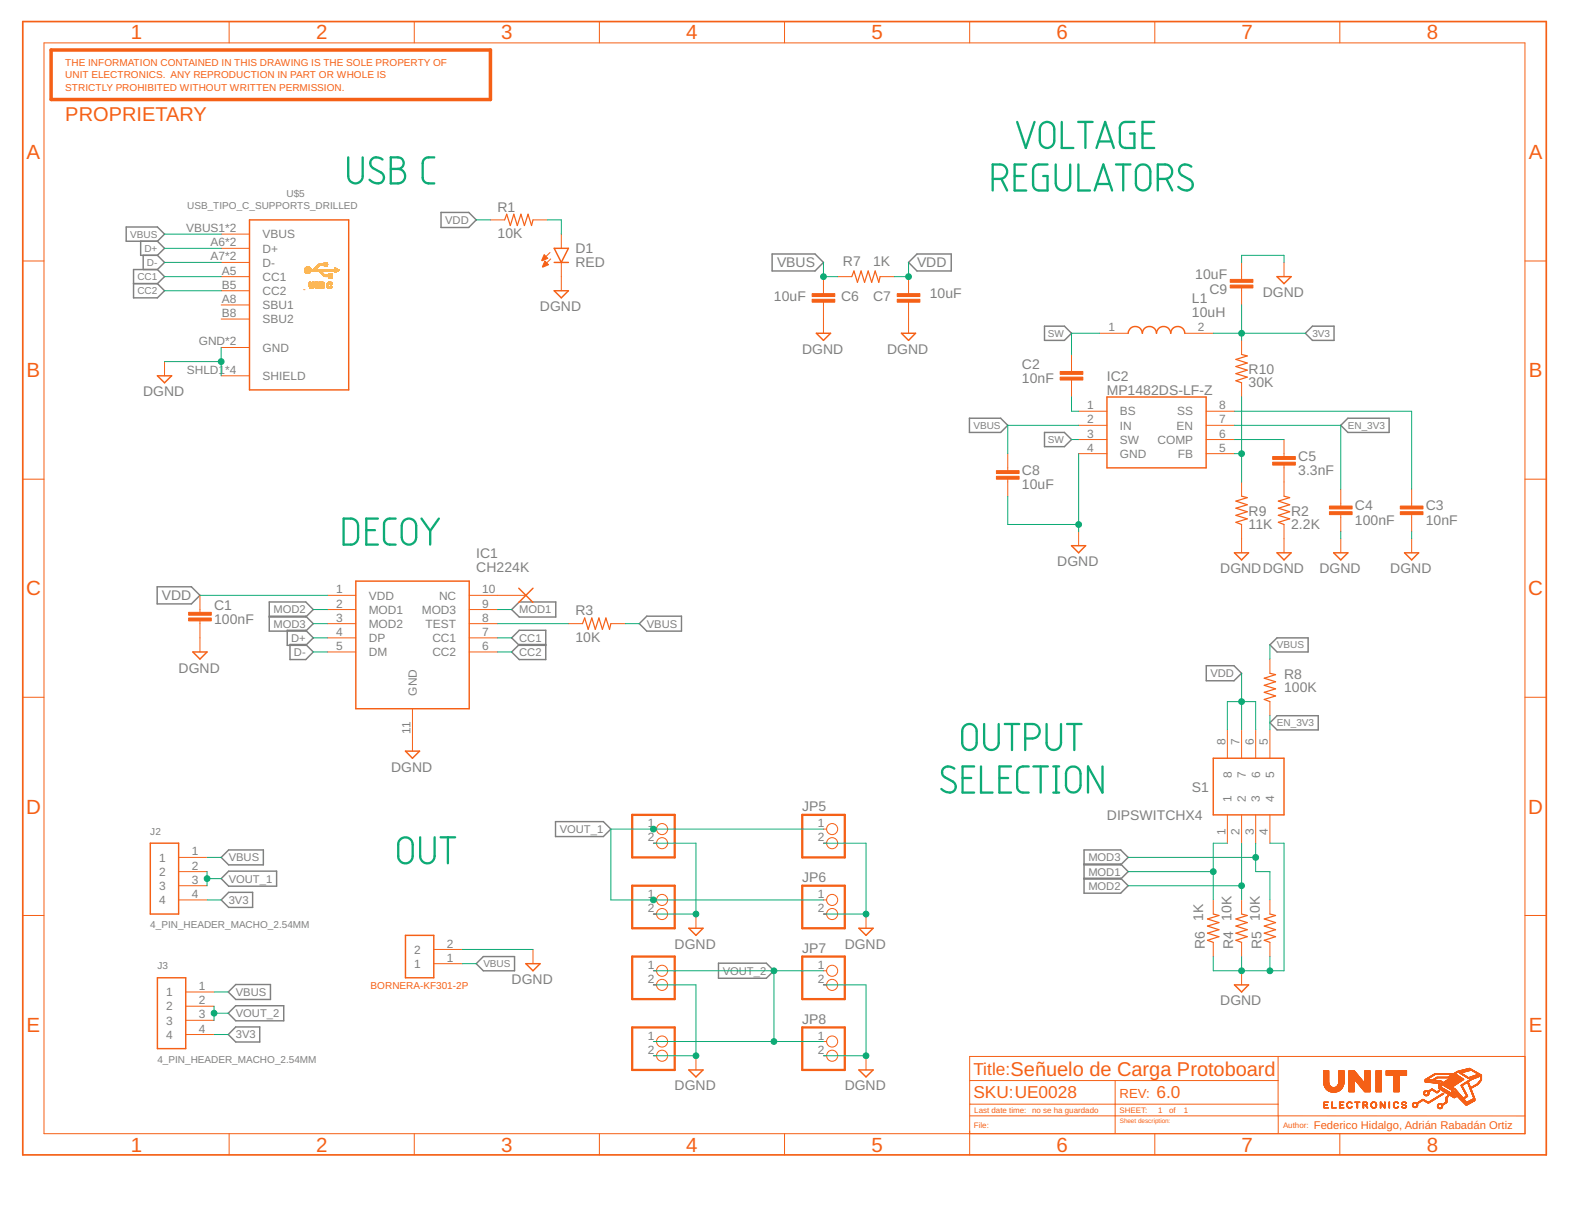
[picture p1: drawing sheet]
<svg xmlns="http://www.w3.org/2000/svg" width="279mm" height="216mm" viewBox="0 0 279 216" stroke-linecap="round" stroke-linejoin="round" font-family="sans-serif">
<defs><g id="words">
<g font-size="3.6" fill="#f56016">
<text x="23" y="6.9">1</text>
<text x="55.5" y="6.9">2</text>
<text x="88" y="6.9">3</text>
<text x="120.5" y="6.9">4</text>
<text x="153" y="6.9">5</text>
<text x="185.5" y="6.9">6</text>
<text x="218" y="6.9">7</text>
<text x="250.6" y="6.9">8</text>
<text x="4.7" y="28">A</text>
<text x="268.5" y="28">A</text>
<text x="4.7" y="66.3">B</text>
<text x="268.5" y="66.3">B</text>
<text x="4.6" y="104.6">C</text>
<text x="268.4" y="104.6">C</text>
<text x="4.6" y="142.9">D</text>
<text x="268.4" y="142.9">D</text>
<text x="4.7" y="181.3">E</text>
<text x="268.5" y="181.3">E</text>
<text x="23" y="202.3">1</text>
<text x="55.5" y="202.3">2</text>
<text x="88" y="202.3">3</text>
<text x="120.5" y="202.3">4</text>
<text x="153" y="202.3">5</text>
<text x="185.5" y="202.3">6</text>
<text x="218" y="202.3">7</text>
<text x="250.6" y="202.3">8</text>
</g>
<g font-size="3.5" fill="#f56016">
<text x="11.5" y="21.2">PROPRIETARY</text>
<text x="177.5" y="188.9">Señuelo de Carga Protoboard</text>
</g>
<g font-size="3" fill="#f56016">
<text x="171" y="188.8">Title:</text>
<text x="171" y="192.9">SKU:UE0028</text>
<text x="203.1" y="192.9">6.0</text>
</g>
<g font-size="2.5" fill="#808080">
<text x="87.4" y="41.9">10K</text>
<text x="87.4" y="37.2">R1</text>
<text x="101.1" y="46.8">RED</text>
<text x="101.1" y="44.4">D1</text>
<text x="136.5" y="47">VBUS</text>
<text x="148" y="46.7">R7</text>
<text x="153.3" y="46.7">1K</text>
<text x="161" y="47">VDD</text>
<text x="135.9" y="52.9">10uF</text>
<text x="147.7" y="52.9">C6</text>
<text x="153.3" y="52.9">C7</text>
<text x="163.3" y="52.3">10uF</text>
<text x="209.3" y="53.2">L1</text>
<text x="209.9" y="49.1">10uF</text>
<text x="212.4" y="51.6">C9</text>
<text x="221.8" y="52.2">DGND</text>
<text x="94.8" y="54.7">DGND</text>
<text x="209.3" y="55.7">10uH</text>
<text x="140.9" y="62.2">DGND</text>
<text x="155.8" y="62.2">DGND</text>
<text x="179.5" y="64.8">C2</text>
<text x="219.3" y="65.8">R10</text>
<text x="25.1" y="69.6">DGND</text>
<text x="179.5" y="67.3">10nF</text>
<text x="194.4" y="69.4">MP1482DS-LF-Z</text>
<text x="194.4" y="66.9">IC2</text>
<text x="219.3" y="68">30K</text>
<text x="179.5" y="83.4">C8</text>
<text x="228" y="83.4">3.3nF</text>
<text x="228" y="80.9">C5</text>
<text x="179.5" y="85.9">10uF</text>
<text x="237.9" y="89.7">C4</text>
<text x="250.4" y="89.7">C3</text>
<text x="219.3" y="92.9">11K</text>
<text x="219.3" y="90.7">R9</text>
<text x="226.7" y="92.9">2.2K</text>
<text x="226.7" y="90.7">R2</text>
<text x="237.9" y="92.1">100nF</text>
<text x="250.4" y="92.1">10nF</text>
<text x="83.6" y="100.5">CH224K</text>
<text x="83.6" y="98">IC1</text>
<text x="185.7" y="99.5">DGND</text>
<text x="214.3" y="100.7">DGNDDGND</text>
<text x="231.7" y="100.7">DGND</text>
<text x="244.2" y="100.7">DGND</text>
<text x="28.4" y="105.4">VDD</text>
<text x="37.6" y="107.1">C1</text>
<text x="37.6" y="109.6">100nF</text>
<text x="101.1" y="112.8">10K</text>
<text x="101.1" y="108.1">R3</text>
<text x="31.4" y="118.1">DGND</text>
<text x="225.5" y="119.3">R8</text>
<text x="225.5" y="121.5">100K</text>
<text x="68.7" y="135.6">DGND</text>
<text x="140.9" y="142.5">JP5</text>
<text x="209.3" y="139">S1</text>
<text x="194.4" y="144">DIPSWITCHX4</text>
<text x="140.9" y="155">JP6</text>
<text x="211.3" y="161.8" transform="rotate(-90 211.3 161.8)">1K</text>
<text x="216.3" y="161.8" transform="rotate(-90 216.3 161.8)">10K</text>
<text x="221.3" y="161.8" transform="rotate(-90 221.3 161.8)">10K</text>
<text x="118.5" y="166.7">DGND</text>
<text x="140.9" y="167.4">JP7</text>
<text x="148.3" y="166.7">DGND</text>
<text x="211.6" y="166.8" transform="rotate(-90 211.6 166.8)">R6</text>
<text x="216.6" y="166.8" transform="rotate(-90 216.6 166.8)">R4</text>
<text x="221.5" y="166.8" transform="rotate(-90 221.5 166.8)">R5</text>
<text x="89.9" y="172.9">DGND</text>
<text x="140.9" y="179.9">JP8</text>
<text x="214.3" y="176.6">DGND</text>
<text x="118.5" y="191.6">DGND</text>
<text x="148.3" y="191.6">DGND</text>
</g>
<text font-size="2.3" fill="#f56016" x="196.6" y="192.8">REV:</text>
<g font-size="2.1" fill="#808080">
<text x="32.7" y="40.8">VBUS1*2</text>
<text x="46.1" y="41.9">VBUS</text>
<text x="37" y="43.3">A6*2</text>
<text x="37" y="45.8">A7*2</text>
<text x="46.1" y="44.4">D+</text>
<text x="46.1" y="46.8">D-</text>
<text x="39" y="48.2">A5</text>
<text x="39" y="50.7">B5</text>
<text x="39" y="53.2">A8</text>
<text x="46.1" y="49.3">CC1</text>
<text x="46.1" y="51.8">CC2</text>
<text x="39" y="55.7">B8</text>
<text x="46.1" y="54.3">SBU1</text>
<text x="46.1" y="56.8">SBU2</text>
<text x="194.7" y="58.2">1</text>
<text x="210.4" y="58.2">2</text>
<text x="32.8" y="65.7">SHLD1*4</text>
<text x="34.9" y="60.7">GND*2</text>
<text x="46.1" y="61.8">GND</text>
<text x="46.1" y="66.8">SHIELD</text>
<text x="190.9" y="71.9">1</text>
<text x="214.1" y="71.9">8</text>
<text x="190.9" y="74.4">2</text>
<text x="190.9" y="76.9">3</text>
<text x="196.7" y="73">BS</text>
<text x="196.7" y="75.5">IN</text>
<text x="196.7" y="78">SW</text>
<text x="203.3" y="78">COMP</text>
<text x="206.6" y="75.5">EN</text>
<text x="206.7" y="73">SS</text>
<text x="214.1" y="74.4">7</text>
<text x="214.1" y="76.9">6</text>
<text x="190.9" y="79.4">4</text>
<text x="196.7" y="80.4">GND</text>
<text x="206.9" y="80.5">FB</text>
<text x="214.1" y="79.4">5</text>
<text x="59" y="104.2">1</text>
<text x="59" y="106.7">2</text>
<text x="64.8" y="105.3">VDD</text>
<text x="64.8" y="107.8">MOD1</text>
<text x="74.1" y="107.8">MOD3</text>
<text x="77.1" y="105.3">NC</text>
<text x="84.7" y="104.2">10</text>
<text x="84.7" y="106.7">9</text>
<text x="59" y="109.2">3</text>
<text x="59" y="111.7">4</text>
<text x="64.8" y="110.3">MOD2</text>
<text x="64.8" y="112.8">DP</text>
<text x="74.7" y="110.3">TEST</text>
<text x="75.9" y="112.8">CC1</text>
<text x="84.7" y="109.2">8</text>
<text x="84.7" y="111.7">7</text>
<text x="59" y="114.2">5</text>
<text x="64.8" y="115.3">DM</text>
<text x="75.9" y="115.3">CC2</text>
<text x="84.7" y="114.2">6</text>
<text x="73.2" y="122.2" transform="rotate(-90 73.2 122.2)">GND</text>
<text x="72.1" y="129" transform="rotate(-90 72.1 129)">11</text>
<text x="215.2" y="130.9" transform="rotate(-90 215.2 130.9)">8</text>
<text x="217.7" y="130.9" transform="rotate(-90 217.7 130.9)">7</text>
<text x="220.2" y="130.9" transform="rotate(-90 220.2 130.9)">6</text>
<text x="222.7" y="130.9" transform="rotate(-90 222.7 130.9)">5</text>
<text x="216.3" y="136.7" transform="rotate(-90 216.3 136.7)">8</text>
<text x="218.8" y="136.7" transform="rotate(-90 218.8 136.7)">7</text>
<text x="221.3" y="136.7" transform="rotate(-90 221.3 136.7)">6</text>
<text x="223.8" y="136.7" transform="rotate(-90 223.8 136.7)">5</text>
<text x="216.3" y="140.9" transform="rotate(-90 216.3 140.9)">1</text>
<text x="218.8" y="140.9" transform="rotate(-90 218.8 140.9)">2</text>
<text x="221.3" y="140.9" transform="rotate(-90 221.3 140.9)">3</text>
<text x="223.8" y="140.9" transform="rotate(-90 223.8 140.9)">4</text>
<text x="113.8" y="145.3">1</text>
<text x="113.8" y="147.8">2</text>
<text x="143.6" y="145.3">1</text>
<text x="143.6" y="147.8">2</text>
<text x="215.2" y="146.6" transform="rotate(-90 215.2 146.6)">1</text>
<text x="217.7" y="146.6" transform="rotate(-90 217.7 146.6)">2</text>
<text x="220.2" y="146.6" transform="rotate(-90 220.2 146.6)">3</text>
<text x="222.7" y="146.6" transform="rotate(-90 222.7 146.6)">4</text>
<text x="27.9" y="151.4">1</text>
<text x="27.9" y="153.9">2</text>
<text x="33.7" y="150.3">1</text>
<text x="33.7" y="152.8">2</text>
<text x="33.7" y="155.3">3</text>
<text x="27.9" y="156.4">3</text>
<text x="27.9" y="158.8">4</text>
<text x="33.7" y="157.7">4</text>
<text x="113.8" y="157.7">1</text>
<text x="113.8" y="160.2">2</text>
<text x="143.6" y="157.7">1</text>
<text x="143.6" y="160.2">2</text>
<text x="72.7" y="167.6">2</text>
<text x="78.5" y="166.4">2</text>
<text x="34.9" y="173.9">1</text>
<text x="72.7" y="170">1</text>
<text x="78.5" y="168.9">1</text>
<text x="113.8" y="170.2">1</text>
<text x="113.8" y="172.7">2</text>
<text x="143.6" y="170.2">1</text>
<text x="143.6" y="172.7">2</text>
<text x="29.2" y="175">1</text>
<text x="29.2" y="177.5">2</text>
<text x="29.2" y="180">3</text>
<text x="34.9" y="176.4">2</text>
<text x="34.9" y="178.9">3</text>
<text x="29.2" y="182.5">4</text>
<text x="34.9" y="181.4">4</text>
<text x="113.8" y="182.6">1</text>
<text x="113.8" y="185.1">2</text>
<text x="143.6" y="182.6">1</text>
<text x="143.6" y="185.1">2</text>
</g>
<g font-size="2" fill="#808080">
<text x="78.2" y="39.3">VDD</text>
<text x="48" y="107.8">MOD2</text>
<text x="91.2" y="107.8">MOD1</text>
<text x="48" y="110.3">MOD3</text>
<text x="51.1" y="112.8">D+</text>
<text x="91.2" y="112.7">CC1</text>
<text x="113.6" y="110.3">VBUS</text>
<text x="51.6" y="115.2">D-</text>
<text x="91.2" y="115.2">CC2</text>
<text x="212.6" y="119">VDD</text>
<text x="98.3" y="146.3">VOUT_1</text>
<text x="40.2" y="151.3">VBUS</text>
<text x="40.2" y="155.1">VOUT_1</text>
<text x="191.1" y="153.8">MOD1</text>
<text x="191.1" y="151.3">MOD3</text>
<text x="40.2" y="158.8">3V3</text>
<text x="191.1" y="156.3">MOD2</text>
<text x="126.9" y="171.2">VOUT_2</text>
<text x="41.4" y="175">VBUS</text>
<text x="41.4" y="178.7">VOUT_2</text>
<text x="41.4" y="182.4">3V3</text>
</g>
<text font-size="2" fill="#f56016" x="230.7" y="198.4">Federico Hidalgo, Adrián Rabadán Ortiz</text>
<g font-size="1.8" fill="#f56016">
<text x="11.5" y="11.5">THE INFORMATION CONTAINED IN THIS DRAWING IS THE SOLE PROPERTY OF</text>
<text x="11.5" y="13.8">UNIT ELECTRONICS. ANY REPRODUCTION IN PART OR WHOLE IS</text>
<text x="11.5" y="16">STRICTLY PROHIBITED WITHOUT WRITTEN PERMISSION.</text>
<text x="65.1" y="173.7">BORNERA-KF301-2P</text>
</g>
<g font-size="1.8" fill="#808080">
<text x="50.3" y="34.7">U$5</text>
<text x="22.9" y="41.8">VBUS</text>
<text x="32.9" y="36.7">USB_TIPO_C_SUPPORTS_DRILLED</text>
<text x="25.4" y="44.2">D+</text>
<text x="25.8" y="46.7">D-</text>
<text x="24.1" y="49.2">CC1</text>
<text x="24.1" y="51.7">CC2</text>
<text x="184" y="59.2">SW</text>
<text x="230.5" y="59.2">3V3</text>
<text x="171" y="75.3">VBUS</text>
<text x="184" y="77.8">SW</text>
<text x="236.7" y="75.3">EN_3V3</text>
<text x="224.3" y="113.9">VBUS</text>
<text x="224.3" y="127.6">EN_3V3</text>
<text x="26.4" y="146.6">J2</text>
<text x="26.4" y="163.1">4_PIN_HEADER_MACHO_2.54MM</text>
<text x="27.6" y="170.3">J3</text>
<text x="84.9" y="169.9">VBUS</text>
<text x="27.6" y="186.7">4_PIN_HEADER_MACHO_2.54MM</text>
</g>
<g font-size="1.4" fill="#f56016">
<text x="171.1" y="195.5">Last date time:</text>
<text x="181.2" y="195.5">no se ha guardado</text>
<text x="196.6" y="195.5">SHEET:</text>
<text x="203.4" y="195.5">1</text>
<text x="205.3" y="195.5">of</text>
<text x="207.9" y="195.5">1</text>
<text x="171" y="198.1">File:</text>
<text x="225.3" y="198.1">Author:</text>
</g>
<text font-size="1.1" fill="#f56016" x="196.7" y="197.3">Sheet description:</text>
</g></defs>
<g fill="none" stroke="#808080" stroke-width=".25">
<path d="M22.2 39.9h5.4l1.3 1.2-1.3 1.3h-5.4zM77.4 37.3h4.9l1.3 1.3-1.3 1.4h-4.9zM23.5 49.8h4.1M24.7 42.4v2.5h2.9M25.1 44.9v2.4M27.6 47.3l1.3 1.3-1.3 1.2M27.6 47.3h-4.1v5h4.1l1.3-1.2-1.3-1.3M27.6 42.4l1.3 1.2-1.3 1.3M27.6 44.9l1.3 1.2-1.3 1.2M135.6 44.6h7.5l1.5 1.5-1.5 1.5h-7.5zM159.6 46.1l1.4-1.5h6v3h-6zM183.4 57.3h3.5l1.3 1.2-1.3 1.3h-3.5z"/>
<path d="M229.2 58.5l1.3-1.2h3.8v2.5h-3.8zM170.2 73.5h5.5l1.3 1.2-1.3 1.3h-5.5zM183.4 76h3.5l1.3 1.2-1.3 1.3h-3.5zM235.5 74.7l1.2-1.2h7.2v2.5h-7.2zM27.6 103.1h6l1.5 1.5-1.5 1.5h-6zM47.3 108.2h6.4l1.3 1.4-1.3 1.3h-6.4v-5.2h6.4l1.3 1.4-1.3 1.3h-6.4M50.4 110.7h3.3l1.3 1.4-1.3 1.3h-3.3zM50.9 113.2h2.8l1.3 1.3-1.3 1.4h-2.8zM89.9 107.1l1.3-1.4h6.4v2.7h-6.4zM95.8 113.2h-4.6l-1.3 1.3 1.3 1.4h4.6v-5.2h-4.6l-1.3 1.4 1.3 1.3h4.6M112.3 109.6l1.3-1.4h6.1v2.7h-6.1zM211.8 116.9h4.9l1.3 1.4-1.3 1.3h-4.9z"/>
<path d="M223 113.3l1.3-1.2h5.4v2.4h-5.4zM223 127l1.3-1.3h7.2v2.5h-7.2zM38.8 154.3l1.4-1.3h8.4v2.7h-8.4zM40.2 149.3h6v2.6h-6l-1.4-1.3zM40.2 156.8h4.2v2.6h-4.2l-1.4-1.3zM97.6 144.3h8.4l1.3 1.3-1.3 1.4h-8.4zM190.4 151.9h6.4l1.3-1.3-1.3-1.3h-6.4v7.6h6.4l1.3-1.3-1.3-1.3h-6.4M190.4 151.8h6.4l1.3 1.3-1.3 1.3h-6.4M40.1 174.3l1.3-1.3h6.1v2.6h-6.1zM40.1 178l1.3-1.3h8.4v2.6h-8.4zM83.6 169.3l1.3-1.3h5.5v2.5h-5.5zM126.2 169.2h8.4l1.3 1.3-1.3 1.4h-8.4z"/>
<path d="M41.4 180.4h4.2v2.6h-4.2l-1.3-1.3z"/>
</g>
<path d="M4 3.8h267.5v199.1h-267.5z" fill="none" stroke="#f56016" stroke-width=".3"/>
<g fill="none" stroke="#f56016" stroke-width=".18">
<path d="M7.7 7.5h260.1v191.7h-260.1zM40.2 3.8v3.7M72.7 3.8v3.7M105.3 3.8v3.7M137.8 3.8v3.7M170.3 3.8v3.7M202.8 3.8v3.7M235.3 3.8v3.7M86.1 38.6h2.5M93.6 38.6h2.5M4 45.8h3.7M38.8 48.6h5"/>
<path d="M38.8 41.1h5M38.8 43.6h5M38.8 46.1h5M38.8 51.1h5M38.8 53.6h5M38.8 56h5M96.6 44.4l-1.4 1.3M96.7 45.5l-1.4 1.3M98.6 41.1v2.5M98.6 46.1v5M144.6 48.6v3M144.6 53.1v5.4"/>
<path d="M147.1 48.6h2.5M154.6 48.6h2.5M159.6 48.6v3M159.6 53.1v5.4M193.1 58.5h5M208.1 58.5h5M218 46.1v3M218 50.6v3M218 59.8v2.5M225.5 46.1v2.5M267.8 45.8h3.7M28.9 63.5v2.5"/>
<path d="M38.8 61h5M38.8 66h5M177 79.7v3M188.2 62.3v3M188.2 66.8v2.9M189.4 72.2h5M189.4 74.7h5M189.4 77.2h5M189.4 79.7h5M211.8 72.2h5M211.8 74.7h5M211.8 77.2h5"/>
<path d="M211.8 79.7h5M218 67.2v2.5M225.5 77.2v3M4 84.2h3.7M177 84.2v3M189.4 93.4v2.5M218 84.7v2.5M218 92.1v5M225.5 81.7v5.5M225.5 92.1v5M235.5 85.9v3M235.5 90.4v3"/>
<path d="M235.5 94.6v2.5M247.9 85.9v3M247.9 90.4v3M247.9 94.6v2.5M267.8 84.2h3.7M35.1 104.6v3M35.1 109.1v5.4M57.5 109.6h5M57.5 104.6h5M57.5 107.1h5M57.5 112.1h5M57.5 114.5h5"/>
<path d="M82.4 109.6h5M82.4 104.6h10M82.4 107.1h5M82.4 112.1h5M82.4 114.5h5M99.8 109.6h2.5M107.3 109.6h2.5M223 115.8v2.5M4 122.5h3.7M72.4 124.5v7.5M215.5 128.2v5M218 128.2v5"/>
<path d="M220.5 128.2v5M223 123.3v2.4M223 128.2v5M267.8 122.5h3.7M31.4 158.1h5M31.4 150.6h5M31.4 153.1h5M31.4 155.6h5M114.7 145.6h.6M114.7 148.1h.6M114.7 158.1h.6M144.6 145.6h.6"/>
<path d="M144.6 148.1h.6M144.6 158.1h.6M213.1 158.1v2.5M215.5 143.2v4.9M218 143.2v4.9M218 158.1v2.5M220.5 143.2v4.9M223 143.2v4.9M223 158.1v2.5M4 160.8h3.7M32.6 174.3h5M32.6 176.8h5"/>
<path d="M32.6 179.2h5M76.2 169.3h5M76.2 166.8h5M93.6 166.8v2.5M114.7 160.6h.6M114.7 170.5h.6M114.7 173h.6M122.2 160.6v2.5M144.6 160.6h.6M144.6 170.5h.6M144.6 173h.6M152.1 160.6v2.5"/>
<path d="M213.1 165.5v2.5M218 165.5v2.5M218 170.5v2.5M223 165.5v2.5M267.8 160.8h3.7M32.6 181.7h5M40.2 199.2v3.7M72.7 199.2v3.7M105.3 199.2v3.7M114.7 183h.6M114.7 185.5h.6M122.2 185.5v2.5"/>
<path d="M137.8 199.2v3.7M144.6 183h.6M144.6 185.5h.6M152.1 185.5v2.5M170.3 189.8h54.2M170.4 194h54.1M170.4 194h.1M170.4 196h97.4M195.8 189.8v9.3M202.8 199.2v3.7M224.5 185.7v10.3M224.5 196.1v3"/>
<path d="M232.4 189.8h.9M232.4 190.1h.9M232.4 190h.9M232.4 189.9h.9M232.4 189.7h.9M232.4 189.6h.9M232.4 189.5h.9M232.4 189.4h.9M232.4 189.3h.9M232.4 189.2h.9M232.4 189.1h.9M232.4 189h.9"/>
<path d="M232.4 188.9h.9M232.4 188.8h.9M232.4 188.7h.9M232.4 188.6h.9M232.4 188.5h.9M232.4 188.4h.9M232.4 188.3h.9M232.4 188.2h.9M232.4 188.1h.9M232.5 190.3h.9M232.5 190.2h.9M232.5 190.1h.8"/>
<path d="M232.5 190.4l.9 .1M232.5 190.4h.9M232.5 190.5h.9M232.5 194h.1M232.5 194.6h.8M232.5 194.6h.1M232.5 194.5h.1M232.5 194.4h.1M232.5 194.3h.1M232.5 194.2h.1M232.5 194.1h.6M232.5 193.9h.1"/>
<path d="M232.5 193.8h.1M232.5 193.7h.1M232.5 193.6h.8M232.5 190.6h1M232.5 190.7h1M232.6 190.7h1M232.6 190.8h1M232.6 190.8l1.1 .1M232.6 190.9h1.1M232.6 190.9h1.2M232.7 191h1.2M232.7 191h1.3"/>
<path d="M232.7 191.1h3.1M232.7 191.1h3M232.9 191.3h2.6M232.9 191.4h2.6M233 191.4h2.5M233 191.5h2.4M233.1 191.5h2.3M233.1 194.1l-.6 .1M233.2 191.6h2M233.3 193.7h-.8M233.3 191.7h1.8M233.4 191.7h1.7"/>
<path d="M233.5 191.7h1.4M233.6 191.8h1.2M233.8 191.9h.8M233.9 194h.1M233.9 194.6h.8M233.9 194.6h.1M233.9 194.5h.1M233.9 194.4h.1M233.9 194.3h.1M233.9 194.2h.1M233.9 194.1h.1M233.9 193.9h.1"/>
<path d="M233.9 193.8h.1M233.9 193.7h.1M233.9 193.6h.1M234.1 191h.1M234.4 191h.1M234.4 191h1.4M234.7 190.9h1.1M234.8 190.9h1.1M234.8 190.8h1.1M234.9 190.7h1M235 190.5h1M235 190.4h1"/>
<path d="M235.1 190.4h.9M235.1 190.3h.9M235.1 190.2h.9M235.1 189.8h.9M235.1 190.1h.9M235.1 190h.9M235.1 189.9h.9M235.1 189.7h.9M235.1 189.6h.9M235.1 189.5h.9M235.1 189.4h.9M235.1 189.3h.9"/>
<path d="M235.1 189.2h.9M235.1 189.1h.9M235.1 189h.9M235.1 188.9h.9M235.1 188.8h.9M235.1 188.7h.9M235.1 188.6h.9M235.1 188.5h.9M235.1 188.4h.9M235.1 188.3h.9M235.1 188.2h.9M235.1 188.1h.9"/>
<path d="M235.2 194h.1M235.2 194.6h.8M235.2 194.6h.1M235.2 194.5h.1M235.2 194.4h.1M235.2 194.3h.1M235.2 194.2h.1M235.2 194.1h.6M235.2 193.9h.1M235.2 193.8h.1M235.2 193.7h.1M235.2 193.6h.8"/>
<path d="M235.2 191.6h-2M235.3 199.2v3.7M235.3 191.5l-2.2 .1M235.6 191.3h-2.7M235.6 191.2l-2.8 .1M235.7 191.2h-2.9M235.8 191h-1.3M235.8 194.1l-.6 .1M235.8 190.9h-1.1M235.9 190.8h-1.1M235.9 190.7h-1M235.9 190.6h-1"/>
<path d="M236 190.6h-1M236 193.7h-.8M236 190.3h-.9M236.5 194.2h.1M236.5 194.1h.1M236.5 194.4h.2M236.5 194.3h.1M236.5 194h.1M236.5 193.9h.1M236.6 194.4h.1M236.6 194.4l.1 .1M236.6 194.5h.1"/>
<path d="M236.6 194h-.1M236.6 194.5h.2M236.7 194.6h.2M236.7 193.9h-.2M236.7 193.8h-.1M236.7 193.7h.6M236.7 194.6h.6M236.7 193.7l-.1 .1M236.7 193.6h.6M236.8 194.6h.4M236.8 193.6h.4M236.8 193.7h-.2"/>
<path d="M236.9 189.8h.9M236.9 191.8h.9M236.9 191.7h.9M236.9 191.6h.9M236.9 191.5h.9M236.9 191.4h.9M236.9 191.3h.9M236.9 191.2h.9M236.9 191.1h.9M236.9 191h.9M236.9 190.9h.9M236.9 190.8h.9"/>
<path d="M236.9 190.7h.9M236.9 190.6h.9M236.9 190.5h.9M236.9 190.4h.9M236.9 190.3h.9M236.9 190.2h.9M236.9 190.1h.9M236.9 190h.9M236.9 189.9h.9M236.9 189.7h.9M236.9 189.6h.9M236.9 189.6h2.2"/>
<path d="M236.9 189.5h2.1M236.9 189.4l2.1 .1M236.9 189.4h2M236.9 189.3h2M236.9 189.3h1.9M236.9 189.2h1.9M236.9 189.2h1.8M236.9 189.1h1.8M236.9 189h1.7M236.9 188.9h1.6M236.9 188.8h1.6M236.9 188.8h1.5"/>
<path d="M236.9 188.7h1.5M236.9 188.7h1.4M236.9 188.6l1.4 .1M236.9 188.6h1.4M236.9 188.6h1.3M236.9 188.5h1.3M236.9 188.4h1.2M236.9 188.3l1.2 .1M236.9 188.3h1.1M236.9 188.2l1.1 .1M236.9 188.2h1M236.9 188.1h.9"/>
<path d="M237 194.7h.1M237.2 193.7h.2M237.3 194.5h.1M237.3 193.7h.1M237.3 193.8h.1M237.3 194.6h-.2M237.3 194.4h.1M237.3 193.9h.1M237.4 194.5h-.2M237.4 194.4l-.1 .1M237.9 189.6h1.2M237.9 189.7h1.2"/>
<path d="M237.9 193.7h.9M237.9 193.6h.9M237.9 189.7h1.3M238 189.7l1.2 .1M238 189.8h1.2M238 189.8h1.3M238.1 189.9h1.2M238.1 189.9h1.3M238.2 190h1.2M238.2 190.1h1.3M238.3 190.1h1.2M238.3 190.1l1.2 .1"/>
<path d="M238.3 194h.1M238.3 194.6h.1M238.3 194.5h.1M238.3 194.4h.1M238.3 194.3h.1M238.3 194.2h.1M238.3 194.1h.1M238.3 193.9h.1M238.3 193.8h.1M238.3 193.7h.1M238.3 190.2h1.3M238.4 190.2h1.2"/>
<path d="M238.4 190.3h2.2M238.5 190.4h2.1M238.6 190.5h2M238.7 190.6h1.9M238.7 190.7h1.9M238.8 190.7h1.8M238.8 190.8h1.8M238.9 190.8h1.7M238.9 190.9h1.7M239 190.9h1.6M239 191h1.6M239.1 191.1h1.5"/>
<path d="M239.2 191.2h1.4M239.2 191.3h1.4M239.3 191.3h1.3M239.3 191.4h1.3M239.4 191.4h1.2M239.4 194h.1M239.4 194.6h.1M239.4 194.5h.1M239.4 194.4h.1M239.4 194.3h.1M239.4 194.2h.1M239.4 194.1h.1"/>
<path d="M239.4 193.9h.1M239.4 193.8h.1M239.4 193.7h.1M239.4 193.7h.7M239.4 193.6h.6M239.4 193.6h.5M239.4 191.5h1.2M239.5 191.5h1.1M239.5 191.6h1.1M239.6 191.7h1M239.7 191.8h.9M239.7 189.8h.9"/>
<path d="M239.7 190.2h.9M239.7 190.1h.9M239.7 190h.9M239.7 189.9h.9M239.7 189.7h.9M239.7 189.6h.9M239.7 189.5h.9M239.7 189.4h.9M239.7 189.3h.9M239.7 189.2h.9M239.7 189.1h.9M239.7 189h.9"/>
<path d="M239.7 188.9h.9M239.7 188.8h.9M239.7 188.7h.9M239.7 188.6h.9M239.7 188.5h.9M239.7 188.4h.9M239.7 188.3h.9M239.7 188.2h.9M239.7 188.1h.9M239.8 194.2h.1M239.8 194.3h.2M239.9 194.3h.1"/>
<path d="M239.9 194.4h.1M239.9 193.6h.1M239.9 194.2h-.5M239.9 194.4h.2M239.9 193.7h.2M239.9 194.4l.2 .1M240 194.5h.1M240 194.1h.1M240 193.7h.1M240 194h.1M240 194.6h.2M240 194.1l-.6 .1"/>
<path d="M240 193.8h.1M240.1 194.6h.1M240.1 193.9h.1M240.1 193.8h.1M240.1 194.1h-.2M240.7 194h.2M240.7 194.3h.2M240.7 194.2h.2M240.7 194.1h.2M240.8 194.4h.1M240.8 194.3h.1M240.8 193.9h.1"/>
<path d="M240.8 194.4l.1 .1M240.9 194.5h.1M240.9 194.6h.2M240.9 193.9h-.1M240.9 193.8h-.1M240.9 193.7h.7M241 194.6h.6M241 193.6h.5M241 193.7l-.1 .1M241 194.6h.4M241 193.7h-.1M241 193.6h.4"/>
<path d="M241.1 193.5v.1M241.2 194.7h.1M241.3 193.5v.1M241.4 193.7h.2M241.5 193.7h.2M241.6 194.5h.1M241.6 193.8h.1M241.6 194.4h.1M241.6 194.6h-.2M241.6 193.9h.1M241.6 194.5h-.1M241.6 194.3h.1"/>
<path d="M241.6 194h.1M241.6 194.2h.1M241.7 189.8h.9M241.7 194.5h-.2M241.7 194.1h.1M241.7 194l.1 .1M241.7 191.8h.9M241.7 191.7h.9M241.7 191.6h.9M241.7 191.5h.9M241.7 191.4h.9M241.7 191.3h.9"/>
<path d="M241.7 191.2h.9M241.7 191.1h.9M241.7 191h.9M241.7 190.9h.9M241.7 190.8h.9M241.7 190.7h.9M241.7 190.6h.9M241.7 190.5h.9M241.7 190.4h.9M241.7 190.3h.9M241.7 190.2h.9M241.7 190.1h.9"/>
<path d="M241.7 190h.9M241.7 189.9h.9M241.7 189.7h.9M241.7 189.6h.9M241.7 189.5h.9M241.7 189.4h.9M241.7 189.3h.9M241.7 189.2h.9M241.7 189.1h.9M241.7 189h.9M241.7 188.9h.9M241.7 188.8h.9"/>
<path d="M241.7 188.7h.9M241.7 188.6h.9M241.7 188.5h.9M241.7 188.4h.9M241.7 188.3h.9M241.7 188.2h.9M241.7 188.1h.9M241.7 194.4h-.1M241.8 194.2h-.1M242.4 194h.1M242.4 194.6h.1M242.4 194.5h.1"/>
<path d="M242.4 194.4h.1M242.4 194.3h.1M242.4 194.2h.1M242.4 194.1h.1M242.4 193.9h.1M242.4 193.8h.1M242.4 193.8h.3M242.4 193.7l.2 .1M242.4 193.7h.2M242.4 193.6h.1M242.6 193.8h.1M242.6 193.9h.1"/>
<path d="M242.6 194h.2M242.7 194h.1M242.7 194.1h.2M242.8 194.1l.1 .1M242.8 194.2h.1M242.8 194.2h.2M242.9 194.3h.1M242.9 194.4h.2M243 194.4l.1 .1M243 194.5h.2M243.1 194.6h.1M243.2 194h.1"/>
<path d="M243.2 194.4h.1M243.2 194.3h.1M243.2 194.2h.1M243.2 194.1h.1M243.2 193.9h.1M243.2 193.8h.1M243.2 193.7h.1M243.2 193.6h.1M243.4 188.9h3.6M243.4 188.8h3.6M243.4 188.7h3.6M243.4 188.6h3.6"/>
<path d="M243.4 188.5h3.6M243.4 188.4h3.6M243.4 188.3h3.6M243.4 188.2h3.6M243.4 188.1h3.6M243.9 194h.1M243.9 194.6h.1M243.9 194.5h.1M243.9 194.4h.1M243.9 194.3h.1M243.9 194.2h.1M243.9 194.1h.1"/>
<path d="M243.9 193.9h.1M243.9 193.8h.1M243.9 193.7h.1M243.9 193.6h.1M244.7 194h.1M244.7 194.3h.1M244.7 194.2h.1M244.7 194.1h.1M244.7 193.9h.1M244.7 194.4h.1M244.8 194.4l.1 .1M244.8 194.4h.1"/>
<path d="M244.8 193.8h.1M244.8 189.8h.9M244.8 191.8h.9M244.8 191.7h.9M244.8 191.6h.9M244.8 191.5h.9M244.8 191.4h.9M244.8 191.3h.9M244.8 191.2h.9M244.8 191.1h.9M244.8 191h.9M244.8 190.9h.9"/>
<path d="M244.8 190.8h.9M244.8 190.7h.9M244.8 190.6h.9M244.8 190.5h.9M244.8 190.4h.9M244.8 190.3h.9M244.8 190.2h.9M244.8 190.1h.9M244.8 190h.9M244.8 189.9h.9M244.8 189.7h.9M244.8 189.6h.9"/>
<path d="M244.8 189.5h.9M244.8 189.4h.9M244.8 189.3h.9M244.8 189.2h.9M244.8 189.1h.9M244.8 189h.9M244.8 194.5h.1M244.8 194.5h.2M244.8 193.9h-.1M244.9 194.6h.2M244.9 193.7h.6M244.9 194.6h.6"/>
<path d="M244.9 193.8h-.1M244.9 193.6h.5M244.9 193.7l-.1 .1M245 194.6h.4M245 193.6h.4M245 193.7h-.2M245.1 193.5v.1M245.2 194.7h.1M245.3 193.5v.1M245.4 193.7h.2M245.4 194.5h.2M245.5 193.8h.1"/>
<path d="M245.5 194.6h-.2M245.5 194.4h.1M245.5 193.9h.1M245.6 194.5h-.2M245.6 194.4l-.1 .1M245.6 193.8h-.1M246.1 194.4l.2 .1M246.1 194.4h.2M246.2 194.5h.1M246.2 194h.1M246.2 194.4h.1M246.2 193.9h.1"/>
<path d="M246.2 193.8h.1M246.2 194.5h.2M246.2 194h.2M246.2 193.7h.1M246.2 194.6h.3M246.2 194l.3 .1M246.3 194.6h.6M246.3 194.1h.4M246.3 193.7h.6M246.3 193.8h-.1M246.3 193.6h.5M246.4 194.6h.4"/>
<path d="M246.4 194.1l.5 .1M246.4 193.7h-.2M246.4 193.6h.4M246.5 194.7h.1M246.6 194.2h.3M246.8 194.2h.2M246.8 193.7h.1M246.8 193.7h.2M246.9 194.5h.1M246.9 194.3h.1M246.9 193.8h.1M246.9 194.4h.1"/>
<path d="M246.9 194.6h-.2M247 194.5h-.2M247 194.4l-.1 .1M248 194.1h.2M248.1 194.3h.1M248.1 194.2h.1M248.1 194h.1M248.1 194.3h.2M248.1 194.4h.2M248.1 194.4h.3M248.1 193.9h.2M248.2 194.4h.7"/>
<path d="M248.2 194.5h.6M248.2 194l-.1 .1M248.2 193.8h.6M248.3 194.5h.5M248.3 193.9h-.2M248.3 193.7h.5M248.3 194.6h.4M248.4 193.7h.2M248.4 193.8h-.3M248.4 193.7h.1M248.6 193.7h.1M248.6 193.8h.4"/>
<path d="M248.7 193.9h.3M248.8 194.3h.1M248.8 193.9h.1M248.8 194h.1M248.8 194.2h.2M248.8 194h.2M248.8 194.1h.2M248.9 194.4h-.3M248.9 194.4h-.2M249 194.3h-.2M249.1 193.8h-.9M249.2 193.7l-.3 .1"/>
<path d="M249.2 193.7h-.3M249.3 193.7h-.3M249.4 193.6h-.4M249.5 193.5l-.4 .1M249.5 193.5h-.3M249.6 193.3h.7M249.6 193.5h-.3M249.6 193.3h.6M249.7 193.4h-.3M249.7 193.2h.4M249.8 193.2h.2M249.8 193.3l-.3 .1"/>
<path d="M249.8 193.1h.2M250 193.3l.3 .1M250 192.1h.2M250 192h.2M250 192.2h.2M250 191.9h.2M250.1 192.3h.2M250.1 192.2l.1 .1M250.1 193.4h.3M250.1 192.4h.7M250.1 193.4h.4M250.2 191.7h.6"/>
<path d="M250.2 193.5h.3M250.2 192.4h.6M250.2 191.9h-.2M250.3 191.6h.4M250.3 189.8h.1M250.3 190.1h1.6M250.3 190.1h1.2M250.3 190h.9M250.3 189.9l.1 .1M250.3 189.9h.1M250.3 189.7l1.6 .1M250.3 189.7h1.6"/>
<path d="M250.3 189.7h.8M250.3 192.5h.4M250.3 191.8h-.2M250.3 193.5h.3M250.4 193.5l.3 .1M250.4 191.7l-.3 .1M250.4 191.6h.2M250.4 192.5h.1M250.5 193.6h.7M250.5 189.8h1.9M250.5 193.7h.6M250.6 191.7h.4"/>
<path d="M250.6 189.6h-.3M250.6 193.7h.4M250.6 190.1l1.8 .1M250.7 191.8h.3M250.7 189.6h-.3M250.7 193.7h.3M250.7 191.9h.2M250.7 192.2h.2M250.8 189.5h-.4M250.8 189.4h.3M250.8 193.8h.1M250.8 191.9h.1"/>
<path d="M250.8 192.2h.2M250.8 192.1h.2M250.8 192h.2M250.8 191.9h.2M250.8 189.5h-.3M250.8 190.1v.1M250.9 192.3h-.3M250.9 192.3h-.2M250.9 189.4l-.3 .1M250.9 192.2h-.1M251 189.2h.3M251 189.4h-.3"/>
<path d="M251 189.8h1.9M251 190h.1M251.1 191.7h-1M251.1 190.2h1.6M251.1 191.7h-.3M251.2 191.5h.6M251.2 189.3h-.4M251.2 189.8h.1M251.2 191.6h-.3M251.2 191.4h.5M251.2 189.3h-.3M251.3 193.5l-.4 .1"/>
<path d="M251.3 191.6h-.3M251.3 191.4h.4M251.3 191.5l-.3 .1M251.3 193.5h-.3M251.4 191.3h.2M251.4 189.2h-.4M251.4 191.5h-.3M251.4 191.3h.1M251.4 189.1h-.3M251.4 193.5h-.3M251.5 190.2h1.3M251.5 189.9h1.6"/>
<path d="M251.5 193.4h-.3M251.5 189.1h-.3M251.5 191.5h.4M251.6 189l-.4 .1M251.6 193.2h.3M251.6 191.5l.3 .1M251.6 189h-.3M251.6 193.3l-.3 .1M251.7 191.6h.3M251.7 193.3h-.3M251.7 189h-.3M251.8 191.6h.3"/>
<path d="M251.8 193.3h-.4M251.8 188.9h-.3M251.8 191.7h.3M251.8 190.2v.1M251.8 193.2h-.3M251.9 188.9h-.4M251.9 191.7h.3M251.9 189.7h-.3M252 191.7l.3 .1M252 190.3h.8M252 188.8h-.4M252 193.1h-.4"/>
<path d="M252 191.8h.6M252 189.9h1.1M252 189.6h-.3M252 193.1h-.3M252.1 189.6h-.3M252.1 191.9h.5M252.1 193l-.3 .1M252.1 190.1v.1M252.2 189.5h-.4M252.2 193h-.3M252.2 191.9h.3M252.2 189.5h-.3"/>
<path d="M252.3 192.9l-.4 .1M252.3 190.3h.5M252.3 192h.1M252.3 189.4l-.3 .1M252.3 192.9h-.3M252.4 188.8h-.7M252.4 189.4h-.3M252.4 189.9h.1M252.4 194.3h.2M252.4 194.4h.2M252.4 194.2h.2M252.4 189.9h.8"/>
<path d="M252.4 192.8l-.3 .1M252.5 194.5h.1M252.5 194.6h.2M252.5 192.8h-.3M252.5 194.6h.3M252.5 194h.7M252.6 194.6h.6M252.6 194h.6M252.6 194.2h-.2M252.6 191.6h.2M252.6 192.8h-.4M252.6 194.7h.6"/>
<path d="M252.6 193.9h.6M252.6 189.8h.1M252.6 192.7h-.3M252.6 194.1h-.1M252.6 191.2h.3M252.6 191.1l.3 .1M252.6 191.1h.2M252.6 191h.2M252.6 190.9h.2M252.6 190.8h.2M252.6 190.7h.2M252.6 190.6h.2"/>
<path d="M252.6 190.5h.2M252.6 190.4h.2M252.7 194.1h-.2M252.7 194.7h.4M252.7 191.7l-.3 .1M252.7 191.6h.1M252.7 191.2l.3 .1M252.7 192.7h-.3M252.7 193.9h.4M252.7 194l-.2 .1M252.7 192.5h.3M252.8 191.7h-.3"/>
<path d="M252.8 191.3h.3M252.8 192.6l-.4 .1M252.8 191.3h.4M252.8 190h.5M252.8 192.6h-.3M252.9 191.4h.3M252.9 192.6h-.3M253 191.4h.3M253 192.5h-.3M253 194h.5M253 191.1h.3M253 191.1h.2"/>
<path d="M253 191h.2M253 190.9h.2M253 190.8h.2M253 190.7h.2M253 190.6h.2M253 190.5h.2M253 190.5h.5M253 190.4l.4 .1M253 190.4h.3M253 190.4h.2M253 190.3h.2M253 190.3h.1"/>
<path d="M253 190.2v.1M253 191.5h.4M253 191.1l.4 .1M253.1 190.1h.3M253.1 194.1h.4M253.1 194.5h.2M253.1 191.5h.3M253.1 191.2h.4M253.1 192.4h-.3M253.1 194.1h.3M253.2 194.4h.1M253.2 194.2h.1"/>
<path d="M253.2 191.5l.3 .1M253.2 190.1l.3 .1M253.2 194.3h.1M253.2 190.5h.3M253.2 192.4h-.3M253.2 191.6h.4M253.2 191.2l.4 .1M253.3 194.6h-.3M253.3 194.6h-.2M253.3 190.6h.3M253.3 190.2h.3M253.3 192.3h-.3"/>
<path d="M253.3 191.6h.3M253.3 191.3h.3M253.3 194.5h-.1M253.3 192.1h.2M253.3 194.4h-.1M253.3 190.2h.4M253.4 190.6h.3M253.4 192.3h-.4M253.4 191.7h.3M253.4 191.3h.3M253.4 192.1h.1M253.4 190.3h.4"/>
<path d="M253.4 192.2l-.3 .1M253.4 191.7h.4M253.4 191.4h.4M253.4 190.7h.4M253.4 192h.1M253.5 191.4h.4M253.5 190.3h.4M253.5 192.2h-.3M253.5 191.7l.4 .1M253.5 190.7h.4M253.6 192.2h-.3M253.6 190.4h.3"/>
<path d="M253.6 194h-.3M253.6 191.8h.4M253.6 191.5h.3M253.6 190.8h.3M253.7 194h-.3M253.7 191.5h.3M253.7 190.4h.3M253.7 190.1h.3M253.7 191.9h.3M253.7 190.8h.3M253.7 193.8h.3M253.7 190.4l.4 .1"/>
<path d="M253.7 193.9h-.3M253.7 191.5l.4 .1M253.7 190.1h.4M253.8 190.8l.3 .1M253.8 190h.6M253.8 191.9h.3M253.8 193.9h-.3M253.8 191.6h.3M253.8 190.5h.3M253.8 190.1l.4 .1M253.8 190.9h.3M253.9 193.7h.2"/>
<path d="M253.9 189.9h.4M253.9 191.9h.2M253.9 191.6h.3M253.9 190.5h.3M253.9 193.8h-.3M253.9 193.6h.2M253.9 190.9h.3M253.9 190.2h.4M253.9 192h.3M254 193.5h.1M254 191.7h.3M254 190.6h.3"/>
<path d="M254 193.4h.1M254 193.3h.1M254 193.2h.1M254 193.1h.1M254 193h.1M254 192.9h.1M254 192.8h.1M254 191h.3M254 190.2h.3M254 192h.3M254 191.7h.4M254 190h-.3"/>
<path d="M254 191h.4M254 190.6h.4M254.1 190.3h.3M254.1 192.1h.3M254.1 193.7h-.4M254.1 191.7l.3 .1M254.1 189.8h.7M254.1 192.8h-.1M254.1 191.1h.3M254.1 190.7h.4M254.1 190.3h.4M254.1 190h.5"/>
<path d="M254.2 191.8h.3M254.2 189.7h.5M254.2 192.8h-.2M254.2 192.6h.2M254.2 191.1h.3M254.2 192.2h.3M254.2 190.7h.4M254.2 190.4h.4M254.2 189.7h.4M254.2 192.7h-.2M254.3 191.1l.3 .1M254.3 192.2h.3"/>
<path d="M254.3 189.8h-.3M254.3 191.9h.3M254.3 190.1h.3M254.3 192.7h-.3M254.3 190.8h.3M254.3 190.4h.3M254.3 192.5h-.1M254.3 190.1h.4M254.3 192.6l-.2 .1M254.3 192.2l.4 .1M254.4 191.2h.3M254.4 190.8h.3"/>
<path d="M254.4 190.4l.3 .1M254.4 189.8h-.4M254.4 189.3l-2.2 .1M254.4 191.9h.3M254.4 192.6h-.3M254.4 192.3h.3M254.4 190.1l.4 .1M254.4 191.9l.3 .1M254.4 191.2l.4 .1M254.4 190.5h.4M254.4 189.5h.7M254.4 189.3h-2.2"/>
<path d="M254.5 190.8l.3 .1M254.5 192.3h.3M254.5 192h.3M254.5 191.3h.4M254.5 190.2h.3M254.5 189.8h.3M254.5 189.5h.5M254.5 189.3h-2.2M254.5 190.9h.4M254.5 190.5h.4M254.5 192.4h.4M254.6 190.2h.3"/>
<path d="M254.6 189.5h.4M254.6 189.2h-2.3M254.6 192h.3M254.6 189.8h.3M254.6 191.3h.3M254.6 190.9h.4M254.6 190.6h.4M254.6 189.6h-.3M254.6 192.4h.4M254.6 192.1h.5M254.7 191.4h.3M254.7 190.3h.3"/>
<path d="M254.7 189.9h.3M254.7 189.2h-.4M254.7 191h.3M254.7 190.6h.4M254.7 189.6h-.3M254.7 190.3h.4M254.7 189.1h-.3M254.7 192.5h.3M254.7 192.1h.4M254.7 191.4h.4M254.7 191h.4M254.7 189.9h.4"/>
<path d="M254.7 189.4h.6M254.8 190.4h.3M254.8 192.5h.3M254.8 192.2h.3M254.8 190.7h.7M254.8 189.9l.3 .1M254.8 189.3h.5M254.8 189.1h-.3M254.8 191.5h.3M254.8 191.1h.4M254.8 189.6h.4M254.8 192.6h.4"/>
<path d="M254.9 190.7h.5M254.9 190.4h.3M254.9 190h.3M254.9 189.3h.3M254.9 189l-.3 .1M254.9 191.5h.2M254.9 191.1h.3M254.9 190.4l.4 .1M254.9 189.6h.3M254.9 189h-.3M254.9 192.6h.3M254.9 192.2h.2"/>
<path d="M255 191.5h.1M255 191.1l.3 .1M255 190.8h.3M255 189.4h-.3M255 191.9h.1M255 191.8h.1M255 191.7h.1M255 191.6h.1M255 190.1h.3M255 189.7h.3M255 192.6h.8M255 192.3h.1"/>
<path d="M255 192h.1M255 189h-.3M255 190.5h.4M255.1 191.2h.3M255.1 190.1h.3M255.1 189.7h.3M255.1 189.1h.6M255.1 189.4h.3M255.1 188.9h-.4M255.1 192.7h.6M255.1 192.3v.1M255.1 190.5h.6"/>
<path d="M255.1 190.1l.3 .1M255.1 189.7l.3 .1M255.1 189.1h.5M255.1 188.9h-.3M255.2 191.2l.3 .1M255.2 190.6h.4M255.2 189.4l.3 .1M255.2 190.8l-.1 .1M255.2 189.8h.3M255.2 190.2h.3M255.2 189.1h.3M255.2 192.8h.4"/>
<path d="M255.2 191.3h.3M255.2 189.2h-.3M255.3 189.8h.3M255.3 190.2h.3M255.3 189.5h.3M255.3 188.8h-.4M255.3 191.9h.2M255.3 191.8h.1M255.3 191.7h.1M255.3 189.2h-.3M255.3 192.6h.1M255.3 192.5h.1"/>
<path d="M255.3 192.4h.1M255.3 192.3h.1M255.3 192.2h.1M255.3 192.1h.4M255.3 192h.3M255.3 191.9l.2 .1M255.3 191.3h.3M255.3 189.9h.4M255.3 189.5h.4M255.3 188.8h-.3M255.3 192.8h.1M255.4 190.3h.3"/>
<path d="M255.4 191.4h.2M255.4 189.6h.3M255.4 188.9h.6M255.4 188.7h-3.6M255.4 190.3h.6M255.4 189.9h.3M255.4 191.4h.3M255.4 189.2h.4M255.5 189.9l.3 .1M255.5 188.9h.5M255.5 188.7h-3.6M255.5 191.5h.2"/>
<path d="M255.5 190.4h.4M255.5 189.6h.3M255.5 192.8h-.2M255.5 190h.4M255.5 189.2h.3M255.5 188.6l-3.6 .1M255.5 192.2h.2M255.5 190.6h-.3M255.5 189.7h.4M255.5 188.8h.4M255.5 192.6h.7M255.6 191.5l.2 .1"/>
<path d="M255.6 189h-.3M255.6 188.4h.3M255.6 192.2h.2M255.6 191.6h.2M255.6 189.3h.3M255.6 192.2l.2 .1M255.6 188.6h-3.1M255.6 192.6h.5M255.6 189.7h.3M255.6 189.3h.4M255.6 188.8h.2M255.6 192.3h.3"/>
<path d="M255.7 190.1h.2M255.7 191.7h.2M255.7 188.6h-.3M255.7 189.7l.3 .1M255.7 188.7h.1M255.7 192.5h.4M255.7 192.3h.2M255.7 190.1h.6M255.7 189.3l.3 .1M255.7 192.4h.2M255.7 191.7l.2 .1M255.7 190.5h-.3"/>
<path d="M255.7 189.8h.4M255.7 188.5h-.3M255.8 191.8h.2M255.8 190.1h.5M255.8 189.4h.3M255.8 192.5h.3M255.8 192.4h.2M255.8 189h.3M255.8 188.5h-.3M255.8 190.4l-.3 .1M255.8 189.8h.4M255.8 191.9h.3"/>
<path d="M255.8 190.2h.4M255.9 189.4l.3 .1M255.9 189h.3M255.9 191.9h.2M255.9 189.9h.3M255.9 191.9l.2 .1M255.9 189l.3 .1M255.9 192h.3M255.9 189.5h.4M255.9 188.4h-.3M256 192.6l.2 .1M256 189.9h.6"/>
<path d="M256 189.1h.3M256 192h.2M256 189.5h.3M256 188.3l-.3 .1M256 192.7h.2M256 192.1h.2M256.1 189.9h.5M256.1 189.1h.2M256.1 192.7h.2M256.1 192.1h.2M256.1 190.3h-.3M256.1 189.6h.3"/>
<path d="M256.1 192.2h.2M256.1 192.8h.2M256.1 190h.4M256.1 189.2h.3M256.1 190.2h-.3M256.1 192.8h.3M256.2 189.6h.3M256.2 192.2l.2 .1M256.2 188.3h-.4M256.2 192.8l.2 .1M256.2 189.2h.3M256.2 192.3h.2"/>
<path d="M256.2 189.7h.4M256.2 192.9h.2M256.3 189.3h.2M256.3 188.5h.3M256.3 192.9l.2 .1M256.3 192.4h.2M256.3 189.7h.7M256.3 189.3h.3M256.3 193h.2M256.3 193l.3 .1M256.4 189.7h.5M256.4 189.3l.3 .1"/>
<path d="M256.4 192.5h.2M256.4 190.1h-.3M256.4 188.6h.3M256.4 188.2l-.6 .1M256.4 193.1h.2M256.4 189.8h.4M256.4 189.4h.4M256.4 193.1h.3M256.4 192.6h.2M256.5 188.6h.3M256.5 192.6h.2M256.5 193.2h.2"/>
<path d="M256.5 192.6l.2 .1M256.5 189.4l.4 .1M256.5 188.6l.4 .1M256.5 193.2h.3M256.6 188.2h-.7M256.6 193.3h.2M256.6 192.7h.2M256.6 190.8h.2M256.6 188.7h.3M256.6 189.5h.3M256.6 192.8h.2M256.6 190.8l.2 .1"/>
<path d="M256.6 193.3l.3 .1M256.6 192.8h.3M256.7 190.9h.1M256.7 189.5h.3M256.7 188.7h.3M256.7 190.9h.2M256.7 192.8l.2 .1M256.7 191h.2M256.7 189.9h-.3M256.7 188.2h-.6M256.7 193.4h.2M256.7 189.6h.3"/>
<path d="M256.7 192.9h.6M256.8 191h.1M256.8 188.8h.2M256.8 193.4h.2M256.8 189.8h-.3M256.8 191.1h.1M256.8 188.4h-.6M256.8 193.5h.2M256.8 191.1l.2 .1M256.8 191.1h.2M256.8 190.7h-.2M256.8 188.8h.4"/>
<path d="M256.8 193h.3M256.8 191.2h.2M256.9 193.5l.2 .1M256.9 191.2l.1 .1M256.9 191.3h.2M256.9 188.9h.3M256.9 188.1h-.7M256.9 193.1h.2M256.9 193.6h.3M256.9 191.4h.2M256.9 190.6h-.3M257 191.4h.1"/>
<path d="M257 188.4h-.7M257 193.2h.2M257 193.7h.2M257 191.5h.2M257 188.9h.3M257 193.7h.3M257 190.6h-.3M257 189.7h-.3M257 193.3h.3M257 191.6h.2M257 189h.4M257 188.1h-.6"/>
<path d="M257.1 193.7l.2 .1M257.1 191.6h.1M257.1 190.5h-.3M257.1 189.6h-.3M257.1 193.3h.2M257.1 191.7h.2M257.1 193.8h.2M257.1 188.3l-.6 .1M257.1 193.3l.2 .1M257.1 193.8h.3M257.1 191.7l.2 .1M257.1 189h.3"/>
<path d="M257.2 193.4h.2M257.2 191.8h.1M257.2 193.9h.2M257.2 191.9h.2M257.2 189l.3 .1M257.2 193.9h.3M257.2 190.4l-.3 .1M257.2 193.5h.2M257.2 192.9l-.4 .1M257.2 189.1h.4M257.3 193.5h.2M257.3 192h.1"/>
<path d="M257.3 188h-.8M257.3 194h.2M257.3 193.5l.2 .1M257.3 190.4h-.3M257.3 188.3h-.7M257.3 192h.2M257.3 192.1h.2M257.3 194h.6M257.3 189.1h.3M257.3 194h.5M257.3 193.6h.7M257.3 192.8l-.3 .1"/>
<path d="M257.3 192.2h.2M257.4 190.2h.5M257.4 192.2h.2M257.4 187.8h1M257.4 193.7h.5M257.4 189.2h.3M257.4 188h-.7M257.4 194.1h.3M257.4 193.7h.4M257.4 190.3h-.3M257.4 192.8h-.3M257.4 192.3h.2"/>
<path d="M257.4 194.1h.2M257.5 190.3h-.3M257.5 189.2h.3M257.5 192.4h.1M257.5 193.8h.1M257.5 190.1h.4M257.5 194.2h.1M257.5 192.8h-.3M257.5 192.6h.2M257.5 192.4h.2M257.5 189.3h.3M257.5 188.2l-.7 .1"/>
<path d="M257.5 192.5h.2M257.6 190.2h-.4M257.6 192.7h-.3M257.6 187.8h.7M257.6 187.9l-.7 .1M257.6 190.2h-.3M257.6 189.3h.8M257.7 189.3h.6M257.7 193.7l-.2 .1M257.7 188.2h-.7M257.7 192.6l-.3 .1M257.7 187.7h.5"/>
<path d="M257.7 189.4h.4M257.7 190.2h.2M257.7 192.6h-.3M257.7 187.9h-.6M257.8 190.3h.1M257.8 190.4h.2M257.8 190.3h.2M257.8 189.4h.2M257.8 188.2h-.6M257.8 190.4l.2 .1M257.8 188h.9M257.9 190.5h.1"/>
<path d="M257.9 190.1h-.5M257.9 187.9h-.7M257.9 190.6h.2M257.9 190.6h.1M257.9 187.7h.2M257.9 194h-.3M257.9 190.7h.2M257.9 190h-.3M258 190.8h.1M258 190.7h.1M258 189.9l-.3 .1M258 188h.6"/>
<path d="M258 193.9h-.4M258 190.9h.2M258 190.8l.2 .1M258 188.1h-.7M258 191h.2M258 189.9h-.3M258 187.7h.1M258.1 193.5l-.4 .1M258.1 191h.1M258.1 193.9h-.4M258.1 191.1h.5M258.1 191.1h.3"/>
<path d="M258.1 189.9h-.3M258.1 187.9h.3M258.1 193.5h-.3M258.1 191.2h.2M258.1 188.1h-.6M258.2 189.8h-.3M258.2 193.8h-.4M258.2 191.3h.1M258.2 187.9h.3M258.2 191.4h.2M258.2 191.3h.2M258.2 193.5h-.3"/>
<path d="M258.2 193.8h-.3M258.2 191.5h.2M258.3 191.5h.1M258.3 189.8h-.4M258.3 191.6h.2M258.3 191.5l.1 .1M258.3 193.4h-.3M258.3 193.7l-.3 .1M258.3 191.7h.2M258.3 189.7l-.3 .1M258.3 188h-.7M258.4 191.7l.1 .1"/>
<path d="M258.4 191.2h-.3M258.4 189.7h-.3M258.4 191.8h.2M258.4 193.4h-.4M258.4 193.7h-.4M258.4 191.9h.2M258.4 188h.3M258.4 192h.2M258.5 193.7h-.4M258.5 193.3l-.4 .1M258.5 192.1h.1M258.5 192h.1"/>
<path d="M258.5 189.3h-.5M258.5 188.1h.3M258.5 192.1h.2M258.5 192.2h.2M258.5 191.1h-.4M258.5 189.6h-.3M258.5 193.3h-.3M258.6 193.6h-.4M258.6 188.1h.3M258.6 192.3h.1M258.6 192.2h.1M258.6 193.1h.4"/>
<path d="M258.6 192.4h.2M258.6 189.2h-.5M258.6 188.2h.4M258.6 193.3h-.3M258.6 192.5h.2M258.7 193.5l-.4 .1M258.7 192.6h.1M258.7 191h-.4M258.7 189.6h-.4M258.7 193.4h.3M258.7 188.2h.3M258.7 193.2h-.4"/>
<path d="M258.7 192.6l.2 .1M258.7 192.7h.2M258.7 191h-.3M258.7 189.2h-.5M258.7 193.5h-.3M258.7 192.8h.2M258.8 189.5h-.5M258.8 188.2l.3 .1M258.8 193.2h-.4M258.8 193h.2M258.8 192.8h.1M258.8 193.3h.2"/>
<path d="M258.8 192.8l.2 .1M258.8 192.9h.2M258.8 190.9h-.3M258.8 193.5h-.3M258.8 189.5h-.4M258.8 189.1h-.4M258.8 193.2h.2M258.9 190.9h-.3M258.9 188.3h.3M258.9 193.4h-.3M259 193.4h-.4M259 190.8l-.4 .1"/>
<path d="M259 188.3l.3 .1M259 189.1h-.5M259 193.1h-.5M259 189.4l-.5 .1M259 193l-.3 .1M259 188.4h.4M259.1 190.8h-.4M259.1 189l-.5 .1M259.1 190.8h-.3M259.1 188.4h.3M259.1 189.4h-.4M259.2 188.5h.3"/>
<path d="M259.2 190.7h-.4M259.2 189h-.5M259.2 188.8h.9M259.2 189.3l-.4 .1M259.2 188.5h.4M259.3 190.7h-.3M259.3 188.6h.4M259.4 189h-.6M259.4 190.6h-.4M259.4 189.3h-.5M259.4 188.8h.6M259.4 188.6h.4"/>
<path d="M259.5 189.3h-.5M259.5 188.9h-.5M259.5 190.6h-.4M259.5 188.6l.3 .1M259.5 188.7h.5M259.5 190.3h.2M259.5 190.5h-.3M259.5 189.2h-.4M259.5 188.7h.4M259.6 190.5h-.3M259.6 190.4l-.3 .1M259.6 188.9h-.5"/>
<path d="M259.7 190.4h-.3M259.7 189h.5M259.7 189.2h-.5M259.7 190.4h-.2M259.7 190.1h.2M259.8 190.2h-.2M259.8 189.1h-.5M259.9 190.1l-.2 .1M259.9 189.9h.2M259.9 188.9h.3M259.9 190.1h-.2M259.9 189.1h-.5"/>
<path d="M260 190h-.3M260 189.7h.2M260 189.9l-.2 .1M260 189.9h-.2M260.1 189.6h.1M260.1 189.5h.1M260.1 189.4h.1M260.1 189.3h.1M260.1 189.2h.1M260.1 189.1h.1M260.1 189.8h-.2M260.2 189l-.7 .1"/>
<path d="M267.8 185.6h-97.5v17.3"/>
<circle cx="116.3" cy="148.1" r=".97"/>
<circle cx="116.3" cy="145.6" r=".97"/>
<circle cx="116.3" cy="158.1" r=".97"/>
<circle cx="146.1" cy="148.1" r=".97"/>
<circle cx="146.1" cy="145.6" r=".97"/>
<circle cx="146.1" cy="158.1" r=".97"/>
<circle cx="116.3" cy="170.5" r=".97"/>
<circle cx="116.3" cy="160.6" r=".97"/>
<circle cx="116.3" cy="173" r=".97"/>
<circle cx="146.1" cy="173" r=".97"/>
<circle cx="146.1" cy="170.5" r=".97"/>
<circle cx="146.1" cy="160.6" r=".97"/>
<circle cx="116.3" cy="183" r=".97"/>
<circle cx="116.3" cy="185.5" r=".97"/>
<circle cx="146.1" cy="185.5" r=".97"/>
<circle cx="146.1" cy="183" r=".97"/>
</g>
<path d="M9 8.8h77.1v8.7h-77.1z" fill="none" stroke="#f56016" stroke-width=".61"/>
<path d="M111 143.2h7.5v7.4h-7.5zM111 155.6h7.5v7.5h-7.5zM140.9 143.2h7.5v7.4h-7.5zM140.9 155.6h7.5v7.5h-7.5zM111 168h7.5v7.5h-7.5zM140.9 168h7.5v7.5h-7.5zM111 180.5h7.5v7.5h-7.5zM140.9 180.5h7.5v7.5h-7.5z" fill="none" stroke="#f56016" stroke-width=".4"/>
<g fill="none" stroke="#f56016" stroke-width=".25">
<path d="M43.8 38.6h17.4v29.9h-17.4zM97.3 43.6h2.5l-1.2 2.5zM97.3 46.1h2.5M97.3 51.1h2.5l-1.2 1.2zM143.4 58.5h2.5l-1.3 1.3zM158.3 58.5h2.5l-1.2 1.3zM198.1 58.5a1.25 1.25 0 0 1 1.3-1.1 1.25 1.25 0 0 1 1.2 1.1 1.24 1.24 0 0 1 1.3-1.1 1.24 1.24 0 0 1 1.2 1.1 1.25 1.25 0 0 1 1.2-1.1 1.25 1.25 0 0 1 1.3 1.1 1.24 1.24 0 0 1 1.2-1.1 1.24 1.24 0 0 1 1.3 1.1M224.3 48.6h2.4l-1.2 1.2zM27.6 66h2.5l-1.2 1.2zM194.4 69.7h17.4v12.5h-17.4zM188.2 95.9h2.4l-1.2 1.2zM216.8 97.1h2.5l-1.3 1.3z"/>
<path d="M224.3 97.1h2.4l-1.2 1.3zM234.2 97.1h2.5l-1.2 1.3zM246.7 97.1h2.4l-1.2 1.3zM33.9 114.5h2.5l-1.3 1.3zM62.5 102.1h19.9v22.4h-19.9zM91.1 103.3l2.5 2.5M93.6 103.3l-2.5 2.5M71.2 132h2.5l-1.3 1.2zM213.1 133.2h12.4v10h-12.4zM26.4 148.1h5v12.5h-5zM27.6 171.8h5v12.4h-5zM71.2 164.3h5v7.5h-5z"/>
<path d="M92.4 169.3h2.4l-1.2 1.2zM121 163.1h2.5l-1.3 1.2zM150.8 163.1h2.5l-1.2 1.2zM216.8 173h2.5l-1.3 1.3zM121 188h2.5l-1.3 1.2zM150.8 188h2.5l-1.2 1.2z"/>
</g>
<path d="M88.6 38.6l.4-1 .6 2 .6-2 .6 2 .7-2 .6 2 .6-2 .6 2 .3-1M149.6 48.6l.4-1 .6 2 .6-2 .6 2 .7-2 .6 2 .6-2 .6 2 .3-1M218 62.3l1 .2-2 .6 2 .7-2 .6 2 .6-2 .6 2 .7-2 .6 1 .3M218 87.2l1 .2-2 .6 2 .7-2 .6 2 .6-2 .6 2 .6-2 .7 1 .3M225.5 87.2l1 .2-2 .6 2 .7-2 .6 2 .6-2 .6 2 .6-2 .7 1 .3M102.3 109.6l.4-1 .6 2 .6-2 .6 2 .7-2 .6 2 .6-2 .6 2 .3-1M223 118.3l1 .2-2 .6 2 .7-2 .6 2 .6-2 .6 2 .7-2 .6 1 .4M213.1 160.6l1 .2-2.1 .6 2.1 .7-2.1 .6 2.1 .6-2.1 .6 2.1 .6-2.1 .7 1.1 .3M218 160.6l1 .2-2 .6 2 .7-2 .6 2 .6-2 .6 2 .6-2 .7 1 .3M223 160.6l1 .2-2 .6 2 .7-2 .6 2 .6-2 .6 2 .6-2 .7 1 .3" fill="none" stroke="#f56016" stroke-width=".21"/>
<g fill="#f56016" stroke="#f56016" stroke-width=".18">
<path d="M33.1 108.6h4v.5h-4z"/>
<path d="M33.1 107.6h4v.5h-4z"/>
<path d="M186.2 66.3h4v.5h-4z"/>
<path d="M186.2 65.3h4v.5h-4z"/>
<path d="M245.9 89.9h4v.5h-4z"/>
<path d="M245.9 88.9h4v.5h-4z"/>
<path d="M233.5 89.9h3.9v.5h-3.9z"/>
<path d="M233.5 88.9h3.9v.5h-3.9z"/>
<path d="M223.5 81.2h4v.5h-4z"/>
<path d="M223.5 80.2h4v.5h-4z"/>
<path d="M175 83.7h4v.5h-4z"/>
<path d="M175 82.7h4v.5h-4z"/>
<path d="M216 49.1h4v.5h-4z"/>
<path d="M216 50.1h4v.5h-4z"/>
<path d="M142.6 52.6h4v.5h-4z"/>
<path d="M142.6 51.6h4v.5h-4z"/>
<path d="M157.6 52.6h3.9v.5h-3.9z"/>
<path d="M157.6 51.6h3.9v.5h-3.9z"/>
</g>
<g fill="#f56016" stroke="#f56016" stroke-width=".18">
<path d="M95.6 44.7l.6 .7-1 .4-.1-.1z" fill-rule="evenodd"/>
<path d="M95.7 45.8l.6 .7-1 .4h-.1z" fill-rule="evenodd"/>
</g>
<g fill="none" stroke="#0dab76" stroke-width=".4">
<path d="M61.2 27.6v3.3a1.27 1.27 0 0 0 1.2 1.3 1.27 1.27 0 0 0 1.3-1.3v-3.3M67.2 28a1.32 1.32 0 0 0-2.2 .4 1.04 1.04 0 0 0 .5 1.1l1.4 .8a1.08 1.08 0 0 1 .3 1.5 1.08 1.08 0 0 1-1.5 .3l-.8-.5M68.6 27.6h1.3a1.02 1.02 0 0 1 1 1.1 1.02 1.02 0 0 1-1 1 1.27 1.27 0 0 1 1.2 1.2 1.27 1.27 0 0 1-1.2 1.3h-1.3zM68.6 29.7h1.3M76.3 27.6h-1.1a1.01 1.01 0 0 0-1 1.1v2.5a1.01 1.01 0 0 0 1 1h1.1M174.3 31.4a2.53 2.53 0 0 0 2.1-.3 1.27 1.27 0 0 0 .4-1.4 1.27 1.27 0 0 0-1.2-.8h-1.3v4.6M175.9 31.4l1 2.1M178.2 30.9h1.5M178.6 21.4l1.5 4.6 1.6-4.6M180.2 28.9h-2v4.6h2M182.9 21.8a1.28 1.28 0 0 1 1.4-.3 1.28 1.28 0 0 1 .8 1.2v2a1.27 1.27 0 0 1-1.2 1.3 1.27 1.27 0 0 1-1.3-1.3v-2zM184 28.9h-1.6a1.01 1.01 0 0 0-1 1l.1 2.8a.98 .98 0 0 0 .9 .8h1.6v-2.6h-.8"/>
<path d="M185.4 28.9v3.3a1.27 1.27 0 0 0 1.3 1.3 1.27 1.27 0 0 0 1.2-1.3v-3.3M186.5 21.4v4.6h2M189.3 21.4h2.6M189.4 28.9v4.6h2M190.6 21.4v4.6M192.2 33.5l1.6-4.6 1.5 4.6M192.6 26l1.5-4.6 1.5 4.6M192.6 32.3h2.3M192.9 24.8h2.3M196 28.9h2.5M197.3 28.9v4.6M199.2 21.4h-1.5a1.01 1.01 0 0 0-1 1v2.8a.98 .98 0 0 0 1 .8h1.5v-2.5h-.7"/>
<path d="M199.8 29.3a1.26 1.26 0 0 1 1.4-.3 1.26 1.26 0 0 1 .8 1.2v2a1.27 1.27 0 0 1-1.3 1.3 1.27 1.27 0 0 1-1.2-1.3v-2.4zM200.6 23.5h1.6M202.7 21.4h-2.1v4.6h2.1M203.3 31.4a2.53 2.53 0 0 0 2.1-.3 1.27 1.27 0 0 0 .4-1.4 1.27 1.27 0 0 0-1.2-.8h-1.3v4.6M204.9 31.4l1 2.1M209.2 29.3a1.19 1.19 0 0 0-1.4-.4 1.19 1.19 0 0 0-.7 1.3l.5 .6 1.4 .8a1.07 1.07 0 0 1 .3 1.4 1.07 1.07 0 0 1-1.5 .4l-.9-.6M60.3 91.1a2.38 2.38 0 0 1 2.1 .3l.4 .4 .1 .6-.1 2.3-.4 .7a2.38 2.38 0 0 1-2.1 .3zM64.3 93.1h1.5M66.4 91.1h-2.1v4.6h2.1M69.5 91.1h-1a1.01 1.01 0 0 0-1.1 1v2.6a1.01 1.01 0 0 0 1.1 1h1M70.9 91.5a1.28 1.28 0 0 1 1.4-.3 1.28 1.28 0 0 1 .8 1.2v2a1.27 1.27 0 0 1-1.3 1.3 1.27 1.27 0 0 1-1.3-1.3v-2zM74 91.1l1.5 2.2"/>
<path d="M75.5 93.3v2.4M77.1 91.1l-1.6 2.2M167.6 135a1.31 1.31 0 0 0-2.1 .4 1 1 0 0 0 .4 1.1l1.4 .8a1.09 1.09 0 0 1 .4 1.5 1.09 1.09 0 0 1-1.5 .3l-.9-.5M169 136.7h1.6M169.3 127.6a1.26 1.26 0 0 1 1.4-.3 1.26 1.26 0 0 1 .8 1.2v2a1.27 1.27 0 0 1-1.3 1.3 1.27 1.27 0 0 1-1.2-1.3v-2zM171.1 134.6h-2.1v4.6h2.1M172.3 134.6v4.6h2M172.8 127.2v3.3a1.28 1.28 0 0 0 1.3 1.3 1.28 1.28 0 0 0 1.3-1.3v-3.3M175.5 136.7h1.5M176.4 127.2h2.6M177.5 134.6h-2v4.6h2M177.7 127.2v4.6"/>
<path d="M180 129.7a2.53 2.53 0 0 0 2.2-.3 1.27 1.27 0 0 0 .3-1.4 1.27 1.27 0 0 0-1.2-.8h-1.3v4.6M180.7 134.6a1.88 1.88 0 0 0-1.8 .3l-.3 .5v2.8a1.05 1.05 0 0 0 1 1h1.1M181.5 134.6h2.5M182.8 134.6v4.6M183.8 127.2v3.3a1.27 1.27 0 0 0 1.3 1.3 1.27 1.27 0 0 0 1.2-1.3v-3.3M185 139.2h1M185 134.6h1M185.5 134.6v4.6M187.4 127.2h2.5M187.5 135.1a1.29 1.29 0 0 1 1.4-.4 1.29 1.29 0 0 1 .9 1.2v2a1.28 1.28 0 0 1-1.3 1.3 1.28 1.28 0 0 1-1.3-1.3v-2zM188.7 127.2v4.6M193.6 134.6v4.6l-2.5-4.6v4.6"/>
<path d="M70.3 147.5a1.28 1.28 0 0 1 1.4-.3 1.28 1.28 0 0 1 .8 1.2v2a1.27 1.27 0 0 1-1.3 1.3 1.27 1.27 0 0 1-1.3-1.3l.1-2.3zM73.8 147.1v3.3a1.27 1.27 0 0 0 1.3 1.3 1.27 1.27 0 0 0 1.2-1.3v-3.3M77.4 147.1h2.5M78.7 147.1v4.6"/>
</g>
<g fill="none" stroke="#0dab76" stroke-width=".18">
<path d="M83.6 38.6h2.5M96.1 38.6h2.5v2.5M28.9 48.6h9.9M28.9 41.1h9.9M28.9 43.6h9.9M28.9 46.1h9.9M28.9 51.1h9.9M144.6 46.1v2.5h2.5M159.6 46.1v2.5h-2.5M193.1 58.5h-4.9v3.8M213.1 58.5h16.1M218 46.1v-1.2h7.5v1.2"/>
<path d="M218 53.6v6.2M28.9 63.5h9.9M38.8 61v5M188.2 69.7v2.5h1.2M188.2 77.2h1.2M189.4 79.7v13.7M189.4 74.7h-12.4v5M216.8 72.2h31.1v13.7M216.8 74.7h18.7v11.2M216.8 77.2h8.7M216.8 79.7h1.2M218 69.7v15"/>
<path d="M177 87.2v4.9h12.4M235.5 93.4v1.2M247.9 93.4v1.2M35.1 104.6h22.4M55 109.6h2.5M55 112.1h2.5M55 114.5h2.5M55 107.1h2.5M87.4 109.6h12.4M87.4 112.1h2.5M87.4 114.5h2.5M87.4 107.1h2.5"/>
<path d="M109.8 109.6h2.5M218 118.3v9.9M223 113.3v2.5M215.5 128.2v-4.9h5v4.9M223 125.7v2.5M36.4 150.6h2.4M36.4 158.1h2.4M36.4 153.1v2.5M36.4 154.3h2.4M114.7 148.1h7.5v12.5h-7.5M144.6 148.1h7.5v12.5h-7.5M144.6 145.6h-37.3v12.5h37.3"/>
<path d="M198.1 150.6h22.4M198.1 153.1h15M198.1 155.6h19.9M215.5 148.1h-2.4v10M218 148.1v10M220.5 148.1v5h2.5v5M223 148.1h2.5v22.4h-12.4v-2.5M37.6 174.3h2.5M37.6 176.8v2.4M37.6 178h2.5M81.2 166.8h12.4M81.2 169.3h2.4"/>
<path d="M114.7 173h7.5v12.5h-7.5M114.7 170.5h29.9M135.9 170.5v12.5M144.6 173h7.5v12.5h-7.5M218 168v2.5M223 168v2.5M37.6 181.7h2.5M114.7 183h29.9"/>
</g>
<g fill="#0dab76" stroke="#0dab76" stroke-width=".18">
<circle cx="122.2" cy="160.6" r=".51"/>
<circle cx="122.2" cy="185.5" r=".51"/>
<circle cx="152.1" cy="185.5" r=".51"/>
<circle cx="152.1" cy="160.6" r=".51"/>
<circle cx="218" cy="170.5" r=".51"/>
<circle cx="223" cy="170.5" r=".51"/>
<circle cx="189.4" cy="92.1" r=".51"/>
<circle cx="38.8" cy="63.5" r=".51"/>
<circle cx="144.6" cy="48.6" r=".51"/>
<circle cx="213.1" cy="153.1" r=".51"/>
<circle cx="218" cy="155.6" r=".51"/>
<circle cx="220.5" cy="150.6" r=".51"/>
<circle cx="218" cy="58.5" r=".51"/>
<circle cx="159.6" cy="48.6" r=".51"/>
<circle cx="218" cy="123.3" r=".51"/>
<circle cx="218" cy="79.7" r=".51"/>
<circle cx="36.4" cy="154.3" r=".51"/>
<circle cx="114.7" cy="145.6" r=".51"/>
<circle cx="114.7" cy="158.1" r=".51"/>
<circle cx="37.6" cy="178" r=".51"/>
<circle cx="135.9" cy="183" r=".51"/>
<circle cx="135.9" cy="170.5" r=".51"/>
</g>
<g fill="none" stroke="#ffba08" stroke-width=".18">
<path d="M53.3 50.9h.3M53.5 47.5h6M53.5 47.4h6M53.5 47.3l5.9 .1M53.5 47.3h1.1M53.5 47.7h1.1M53.5 47.6h1.1M53.5 47.2h1.1M53.6 47.7h1M53.6 47.2h1M53.6 47.8h.9M53.6 47.2h.9"/>
<path d="M53.6 47.1h.9M53.7 47.9h.7M53.7 47h.7M53.8 46.9h.5M53.8 48h.5M53.9 46.9h.3M54 48h.1M54.1 46.9h.1M54.3 50.4h.9M54.3 50.3h.3M54.3 50.2h.3M54.3 50.1h.3"/>
<path d="M54.3 50h.3M54.3 49.9h.3M54.3 49.8h.3M54.3 49.7h.3M54.3 49.6h.3M54.4 50.4h.7M54.4 50.5h.7M54.5 50.6h.5M54.5 50.6h.4M54.6 47.6h-1.1M54.7 50.7h.1M54.9 50.3h.3"/>
<path d="M54.9 50.2h.3M54.9 50.1h.3M54.9 50h.3M54.9 49.9h.3M54.9 49.8h.3M54.9 49.7h.3M54.9 49.6h.3M55.3 50.4h.8M55.3 50.4h.3M55.3 50.5h.7M55.3 50h.4M55.3 49.9h.3"/>
<path d="M55.3 49.8h.3M55.3 50.3h.2M55.3 50l.6 .1M55.3 50h.5M55.3 49.7l.7 .1M55.4 49.7h.6M55.4 50.1h.6M55.4 50.6h.6M55.4 50.3h.1M55.4 49.6h.5M55.5 50.6h.4M55.5 50.2v.1"/>
<path d="M55.5 50.2h.5M55.5 47.3h-.4M55.5 49.6h.3M55.5 47.3h-.3M55.6 47.2h-.4M55.6 50.2h.5M55.6 47.2h-.3M55.6 50.7h.1M55.6 47.1l-.3 .1M55.7 47.1h-.4M55.7 49.8h.3M55.7 50.2h.4"/>
<path d="M55.7 47.1h-.3M55.8 50.4h.3M55.8 47h-.4M55.8 50.3h.3M55.8 47h-.3M55.8 49.9h.1M55.8 46.9h-.3M55.9 47.6h.4M55.9 49.9v.1M55.9 46.9h-.4M55.9 46.5h1.6M55.9 46.8l-.3 .1"/>
<path d="M55.9 49.9h-.1M56 46.8h-.4M56 46.5h1.5M56 47.6h.3M56 46.7l-.3 .1M56 46.4h1.5M56 49.8h-.7M56 47.7h.4M56.1 46.7h-.4M56.1 47.7h.3M56.1 46.7h-.3M56.1 46.4h1.4"/>
<path d="M56.1 47.8h.4M56.2 50.5h.7M56.2 50.4h.8M56.2 50.3h.3M56.2 50.2h.3M56.2 50.2h.8M56.2 50.1h.7M56.2 50h.7M56.2 49.9h.3M56.2 49.8h.3M56.2 49.8h.7M56.2 49.7h.7"/>
<path d="M56.2 49.6l.7 .1M56.2 49.6h.6M56.2 49.6h.4M56.2 47.8h.3M56.2 46.6h-.4M56.2 47.8l.4 .1M56.2 47.9h.4M56.3 47.9l.4 .1M56.3 48h.4M56.4 48h.3M56.4 48.1h.4M56.5 48.1h.3"/>
<path d="M56.5 48.2h.4M56.6 48.2h.3M56.6 48.2l.3 .1M56.6 49.8h.3M56.6 48.3h.4M56.7 49.9h.2M56.7 48.3h.4M56.7 50.2h.3M56.7 50.3h.3M56.7 48.4h1.7M56.8 50.6h-.6M56.8 48.5h1.6"/>
<path d="M56.9 50.6h-.7M56.9 48.5h1.5M56.9 46.3h.6M56.9 50l-.7 .1M56.9 50.5h-.7M56.9 50h-.7M56.9 46.7h.6M56.9 46.2h.6M56.9 46.7h.5M57 50.4l-.8 .1M57 46.2h.4M57 46.7h.4"/>
<path d="M57 46.1h.3M57.4 50.2h.3M57.4 50.1h.3M57.4 50h.3M57.4 50.3h.4M57.4 49.9h.3M57.4 50.4h1M57.5 50.4h.9M57.5 49.8h.9M57.5 46.6h-.6M57.5 46.6h-1.7M57.5 50.5h.8"/>
<path d="M57.6 49.7h.7M57.6 50.5h.7M57.6 50.6h.6M57.7 49.6h.5M57.7 50.6h.4M57.7 48.8h.7M57.7 48.7h.7M57.7 48.6h.7M57.7 48.3h.7M57.7 48.2h.7M57.7 48.1h.7M57.8 49.9h-.4"/>
<path d="M57.8 49.6h.3M57.9 50.7h.1M58.1 50.3h.2M58.1 49.9h.2M58.2 50.3h.1M58.2 49.9v.1M58.4 49.8h-1M58.4 49.8h-.9M58.9 47.8h.1M58.9 47.8v.1M58.9 47.3h.4M58.9 47.3h.3"/>
<path d="M58.9 47.2h.3M58.9 47.2h.2M58.9 47.1l.1 .1M58.9 47.1h.1M59 47.8h-.1M59.1 47.8h-.2M59.1 47.7h-.2M59.2 47.7h-.3M59.3 47.6h-.4M59.4 47.6h-.5M59.4 47.5l-5.9 .1M59.5 47.5h-6"/>
</g>
<use href="#words"/>
</svg>
